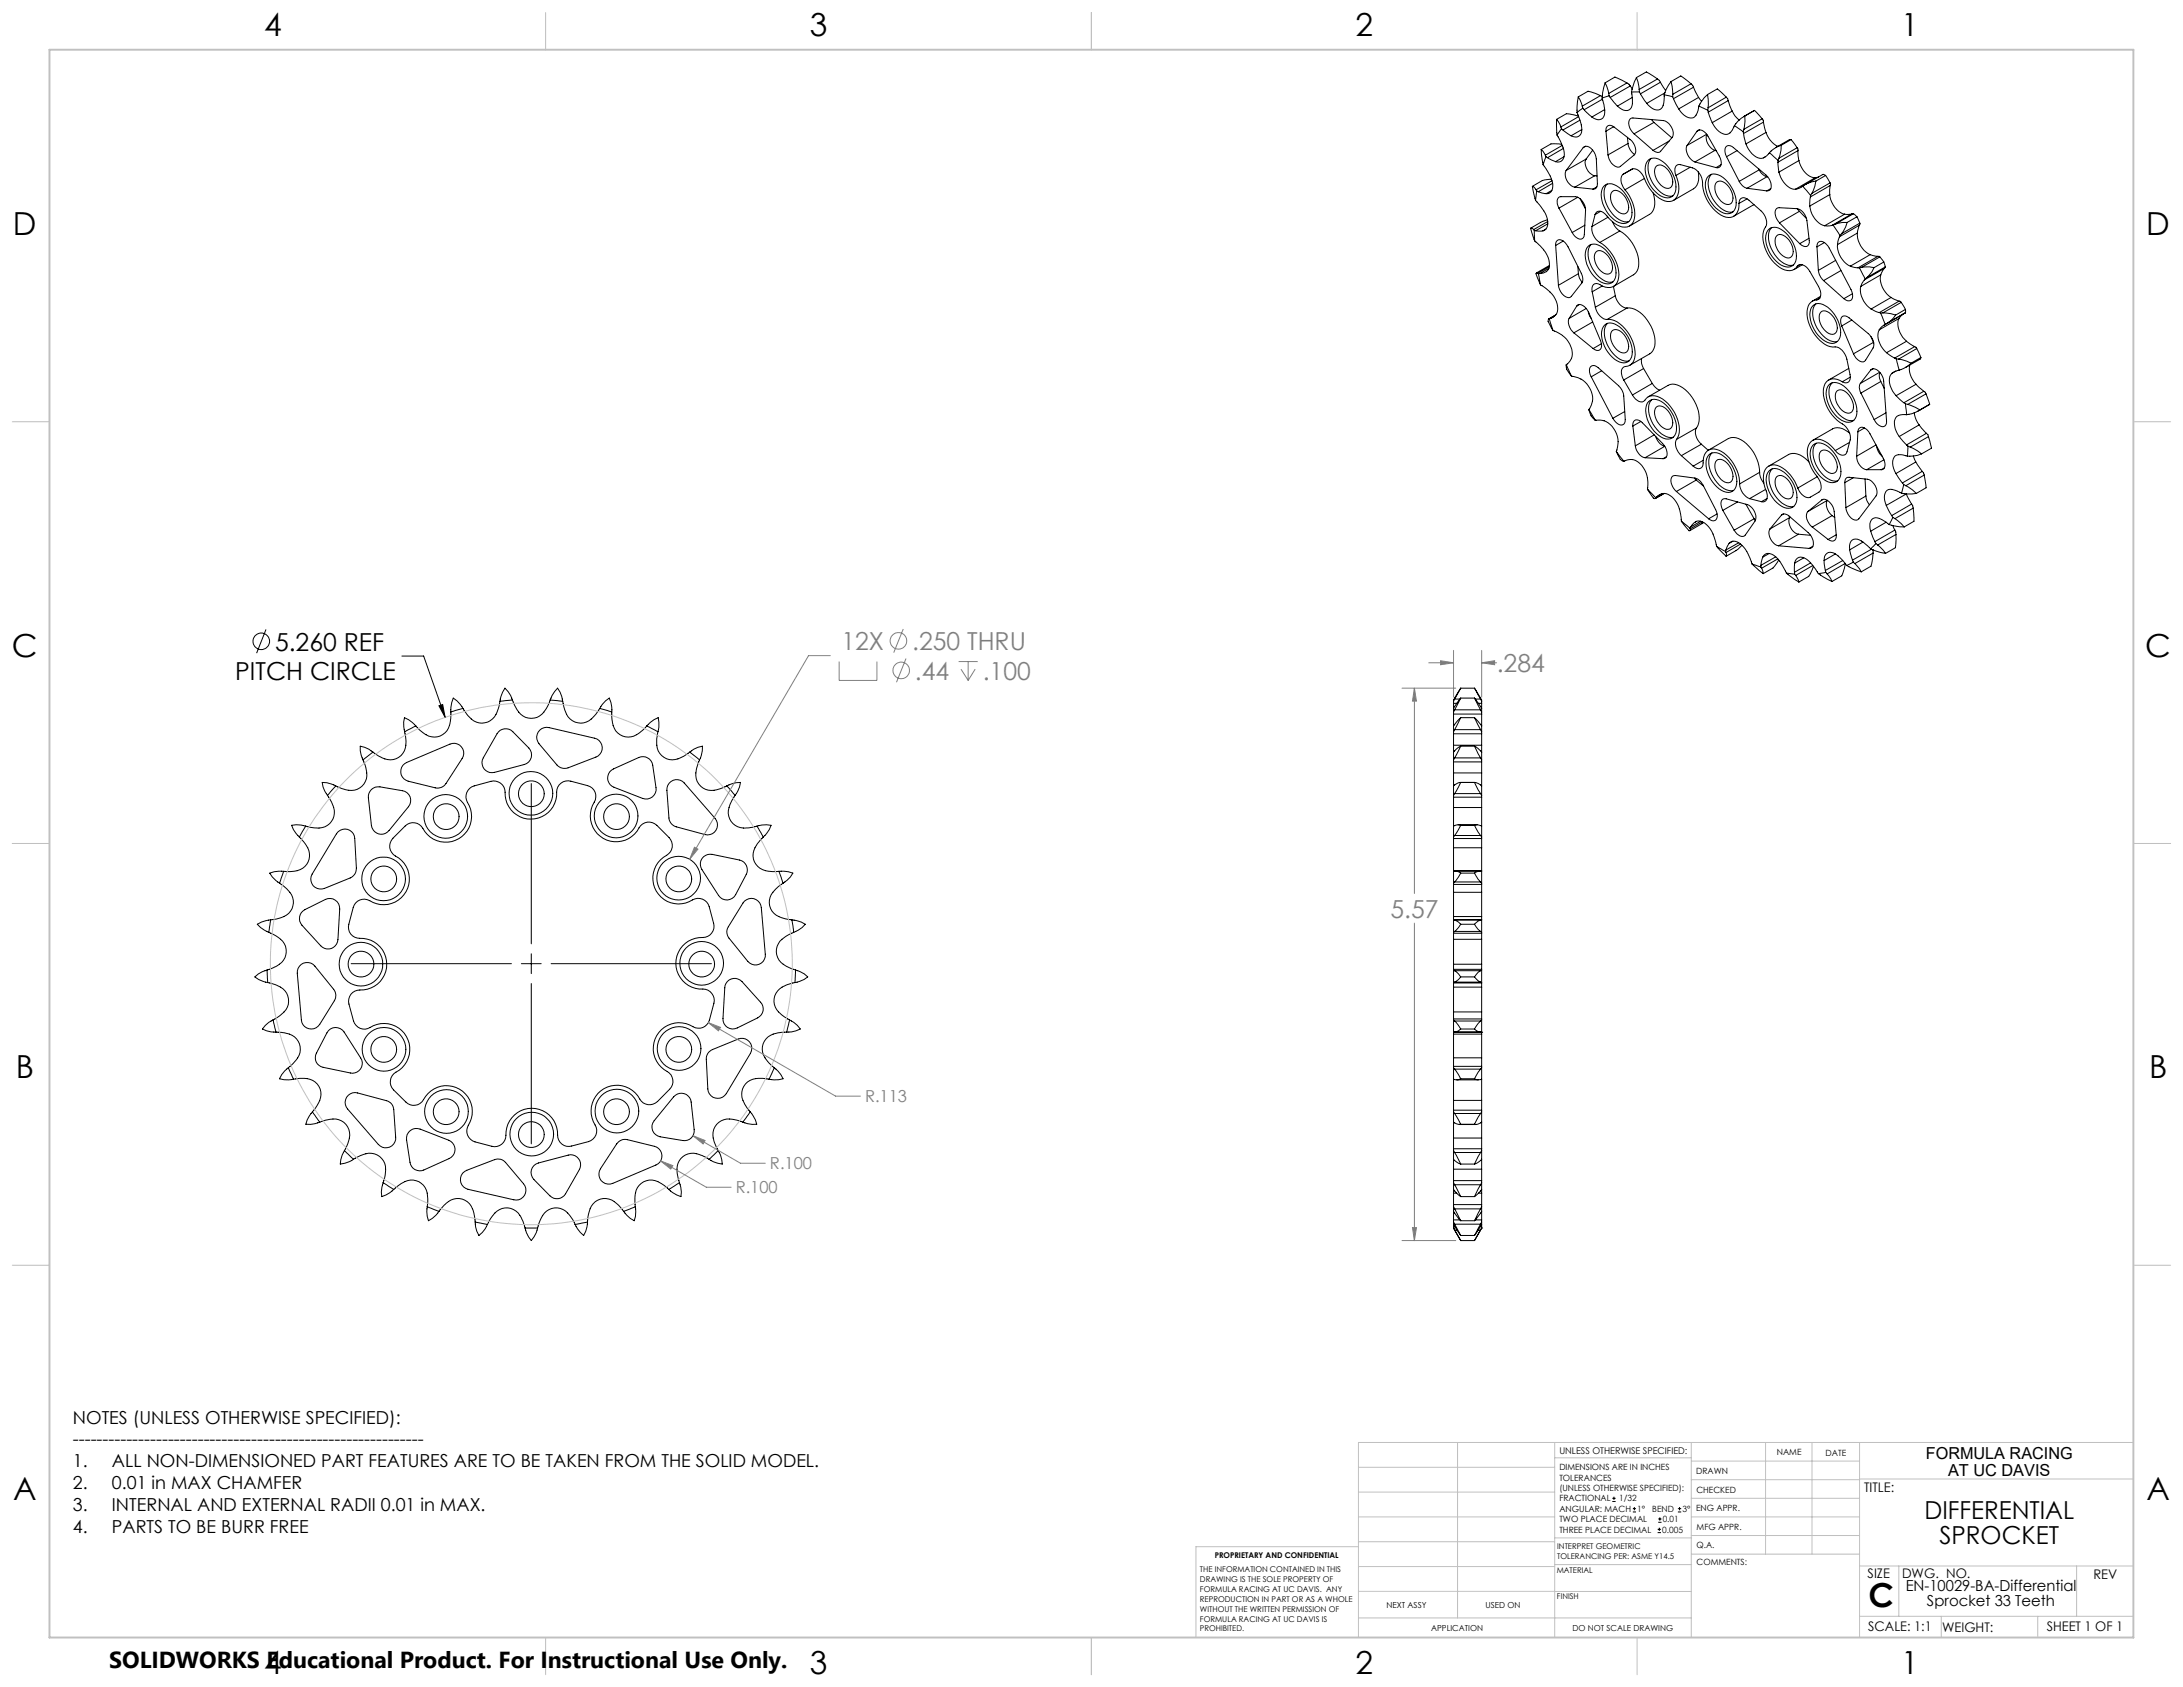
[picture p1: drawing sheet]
<svg xmlns="http://www.w3.org/2000/svg" width="559mm" height="432mm" viewBox="0 0 559 432" stroke-linecap="round" stroke-linejoin="round" font-family="sans-serif">
<defs><g id="words">
<text font-size="8.5" x="478.3" y="411.4">C</text>
<g font-size="8.1">
<text x="67.6" y="9.3">4</text>
<text x="207.3" y="9.3">3</text>
<text x="347" y="9.3">2</text>
<text x="486.7" y="9.3">1</text>
<text x="3.3" y="60.1">D</text>
<text x="549.4" y="60.1">D</text>
<text x="3" y="168">C</text>
<text x="549.1" y="168">C</text>
<text x="4" y="276">B</text>
<text x="550.1" y="276">B</text>
<text x="3.3" y="383.9">A</text>
<text x="549.4" y="383.9">A</text>
<text x="67.6" y="428.4">4</text>
<text x="207.3" y="428.4">3</text>
<text x="347" y="428.4">2</text>
<text x="486.7" y="428.4">1</text>
</g>
<g font-size="6.3">
<text x="70.4" y="166.5">5.260 REF</text>
<text x="60.2" y="174.1">PITCH CIRCLE</text>
<text x="492.6" y="388.8">DIFFERENTIAL</text>
<text x="496.5" y="395.1">SPROCKET</text>
</g>
<g font-size="6.3" fill="#808080">
<text x="215.4" y="166.4">12X</text>
<text x="233.5" y="166.4">.250 THRU</text>
<text x="234.2" y="174">.44</text>
<text x="251.6" y="174">.100</text>
<text x="383.1" y="172">.284</text>
<text x="355.9" y="234.9">5.57</text>
</g>
<text font-size="5.9" x="27.9" y="427">SOLIDWORKS Educational Product. For Instructional Use Only.</text>
<g font-size="4.6">
<text x="18.6" y="364.4">NOTES (UNLESS OTHERWISE SPECIFIED):</text>
<text x="18.6" y="370">-----------------------------------------------------------</text>
<text x="18.6" y="375.5">1.</text>
<text x="28.7" y="375.5">ALL NON-DIMENSIONED PART FEATURES ARE TO BE TAKEN FROM THE SOLID MODEL.</text>
<text x="18.6" y="381.1">2.</text>
<text x="28.7" y="381.1">0.01 in MAX CHAMFER</text>
<text x="18.6" y="386.7">3.</text>
<text x="28.7" y="386.7">INTERNAL AND EXTERNAL RADII 0.01 in MAX.</text>
<text x="18.6" y="392.3">4.</text>
<text x="28.7" y="392.3">PARTS TO BE BURR FREE</text>
</g>
<g font-size="4.2" fill="#808080">
<text x="221.4" y="282.2">R.113</text>
<text x="197.1" y="299.3">R.100</text>
<text x="188.3" y="305.5">R.100</text>
</g>
<g font-size="4.2">
<text x="493" y="373.5">FORMULA RACING</text>
<text x="498.7" y="377.8">AT UC DAVIS</text>
</g>
<g font-size="3.9">
<text x="487.8" y="407.2">EN-10029-BA-Differential</text>
<text x="493.3" y="411.1">Sprocket 33 Teeth</text>
</g>
<g font-size="3.4">
<text x="477.2" y="381.9">TITLE:</text>
<text x="478.1" y="404">SIZE</text>
<text x="486.9" y="404">DWG. NO.</text>
<text x="535.9" y="404.1">REV</text>
<text x="478.2" y="417.6">SCALE: 1:1</text>
<text x="497.1" y="417.7">WEIGHT:</text>
<text x="523.9" y="417.6">SHEET 1 OF 1</text>
</g>
<text font-size="2.4" x="399.2" y="372.1">UNLESS OTHERWISE SPECIFIED:</text>
<g font-size="2.2">
<text x="399.2" y="376.4">DIMENSIONS ARE IN INCHES</text>
<text x="434.2" y="377.3">DRAWN</text>
<text x="454.8" y="372.5">NAME</text>
<text x="467.3" y="372.6">DATE</text>
<text x="399.2" y="379">TOLERANCES</text>
<text x="399.2" y="381.7">(UNLESS OTHERWISE SPECIFIED):</text>
<text x="434.3" y="382.2">CHECKED</text>
<text x="399.2" y="389.6">TWO PLACE DECIMAL</text>
<text x="399.2" y="384.3">FRACTIONAL</text>
<text x="399.2" y="387">ANGULAR: MACH</text>
<text x="414.5" y="384.3">1/32</text>
<text x="419.1" y="387">1°</text>
<text x="422.9" y="387">BEND</text>
<text x="425.6" y="389.6">0.01</text>
<text x="430.6" y="387">3°</text>
<text x="434.2" y="386.9">ENG APPR.</text>
<text x="399.2" y="392.3">THREE PLACE DECIMAL</text>
<text x="425.5" y="392.3">0.005</text>
<text x="434.3" y="391.6">MFG APPR.</text>
<text x="434.3" y="396.3">Q.A.</text>
<text x="434.3" y="400.5">COMMENTS:</text>
</g>
<g font-size="2.1">
<text x="354.9" y="411.6">NEXT ASSY</text>
<text x="380.3" y="411.6">USED ON</text>
<text x="366.3" y="417.4">APPLICATION</text>
<text x="402.5" y="417.5">DO NOT SCALE DRAWING</text>
</g>
<g font-size="2">
<text x="310.9" y="398.8">PROPRIETARY AND CONFIDENTIAL</text>
<text x="398.6" y="396.5">INTERPRET GEOMETRIC</text>
<text x="398.6" y="399">TOLERANCING PER: ASME Y14.5</text>
<text x="307.2" y="402.4">THE INFORMATION CONTAINED IN THIS</text>
<text x="307.2" y="404.9">DRAWING IS THE SOLE PROPERTY OF</text>
<text x="307.2" y="407.5">FORMULA RACING AT UC DAVIS. ANY</text>
<text x="398.5" y="402.6">MATERIAL</text>
<text x="307.2" y="410">REPRODUCTION IN PART OR AS A WHOLE</text>
<text x="307.2" y="412.5">WITHOUT THE WRITTEN PERMISSION OF</text>
<text x="398.5" y="409.4">FINISH</text>
<text x="307.2" y="415">FORMULA RACING AT UC DAVIS IS</text>
<text x="307.2" y="417.6">PROHIBITED.</text>
</g>
</g></defs>
<g fill="none" stroke="#000" stroke-width=".26">
<path d="M418.9 19.9l-.5 1.1-.8 2.6M418.9 19.9l.4 1 .3 2M418.9 19.9l2.5-1.5 2.9 1.8M394.5 38.3l.5 3.9M394.5 38.3l1.1 1.4M395.6 39.7l.1 .4M398.5 30.6l.1 4M398.5 30.6l1.1 1.9M398.6 34.6l.9 1.7a6.6 6.6 0 0 1 .8 3.9 1.55 1.55 0 0 1-2.1 1.2M399.6 32.5l.1 .4M399.7 32.9l-1.1 1.7M399.7 32.9l.4 .4"/>
<path d="M399.7 36.9a5.6 5.6 0 0 0-5.2 1.4M399.9 37.2l-4.3 2.5M400.1 33.3l2.1 1.4M400.2 38l-4.1 2.4M403.7 28.8l.6 1.5a6.4 6.4 0 0 1 .4 4 1.68 1.68 0 0 1-2.5 .4M404 24.8l-.3 4M404 24.8l1 2.4M404.1 29.7l-3.1-.6-2.5 1.5M404.1 29.8l-4.5 2.7M404.4 30.8l-4.3 2.5M404.9 33.2l-2.7 1.5M405 27.2l.2 .5"/>
<path d="M405.2 27.7l-1.5 1.1M405.2 27.7l.3 .4M405.3 37.8a1.57 1.57 0 0 1 2.4 .6 4 4 0 0 1 .9 2.3l.3 6.3a1.09 1.09 0 0 1-1.1 1.4M405.3 37.8l-4.4 5.8M405.5 28.1l2 1.9M405.9 37.4l-.6 .4M407.7 38.4l-1.7 2.3M409.7 24.5l-3.2-1.1-2.5 1.4M409.7 24.5l-4.7 2.7M409.7 24.5l.4 .2M410.1 25.1l.4 1.5a5.2 5.2 0 0 1-.2 3.6 2.04 2.04 0 0 1-2.8-.2M410.2 25.4l-4.7 2.7"/>
<path d="M410.8 28l-3.3 2M410.9 21.2l-.7 2.5-.1 1.4M410.9 21.2l.9 2.7M410.9 21.2l2.5-1.5 3.1 1.5M411.1 33.6a1.18 1.18 0 0 1 .6-1.5 1.18 1.18 0 0 1 1.5 .4l4 3.2a3.1 3.1 0 0 1 1.1 4l-3.5 2.9a1.96 1.96 0 0 1-2.6-1.3l-.6-1.6M411.1 33.6l.5 6.1M411.8 23.9l.1 .6M411.9 24.5l-1.8 .6M411.9 24.5l.3 .4M412.2 24.9l1.8 2.3M413.1 32.4l-2 1.2M416.5 21.2l-4.7 2.7"/>
<path d="M416.5 21.2l.8 .8M416.6 35.1l.1 1.6M416.7 36.7l.6 1.6 1.1 1.2M416.7 36.7l-5.1 3M417.3 22l.5 .7M417.3 22l-5.1 2.9M417.6 23.6l.2 1.4a4.3 4.3 0 0 1-.5 2.9 2.06 2.06 0 0 1-2.8-.3l-.5-.4M417.8 24.9l-3.8 2.3M418.3 34.3a3 3 0 0 1-1-3.9l.7-.2 7.8 .7a3.3 3.3 0 0 1 2.2 4.3l-2.9 3.5a1.35 1.35 0 0 1-1.9-.2M418.3 34.3l4.9 4.2M419.6 22.9l.1 .6M419.7 23.5l-2.1 .1"/>
<path d="M419.7 23.5l.2 .5M419.9 24l1.6 2.5M422.7 30.6l.7 .7M423.4 31.3l-5.1 3M423.4 31.3l4.6 4M424.3 20.2l-4.7 2.7M424.3 20.2l.7 .9M425 21.1l1.4 2.1M425 21.1l-5.1 2.9M426 24.3v1a3.5 3.5 0 0 1-1 2.7 2.68 2.68 0 0 1-3-1l-.5-.5M426 24.3l2.2 .5M426.2 23.8l-4.7 2.7"/>
<path d="M427.3 36.1l-4.1 2.4M427.7 20.9a9.5 9.5 0 0 0-1.7 3.4M427.7 20.9l.5 3.2M427.7 20.9l2.5-1.5 2.7 2M428.2 24.8l.2 .5M428.2 24.1v.7M428.4 25.3l1.3 2.6M431.9 37.2a3.5 3.5 0 0 0 2 4.3M431.9 37.2l5-2.8a3.5 3.5 0 0 0 2.1 4.1M432.9 21.4l-4.7 2.7M432.9 21.4l.6 .9M433.5 22.3l1.3 2.6"/>
<path d="M433.5 22.3l-5.1 3M434.4 33.6a1.39 1.39 0 0 1 2.1 .3l.7 1 2.9 5a2.17 2.17 0 0 1 0 2.9l-.8 .1M434.4 33.6l-2.5 3.6M434.8 24.9l.8 1M434.8 24.9l-5.1 3M434.9 27.2l-.2 .9a2.77 2.77 0 0 1-1.6 2.1 3.8 3.8 0 0 1-3.4-2.3M434.9 27.2l2.3 1M435 33.2l-.6 .4M437.1 24.2a8.8 8.8 0 0 0-2.2 3M437.1 24.2l.1 3.4M437.1 24.2l2.5-1.4 2.3 2.1M437.2 28.2l.1 .5"/>
<path d="M437.2 27.6v.6M437.3 28.7l1 2.7M438.3 31.4a4.5 4.5 0 0 0 3.8 3 3.3 3.3 0 0 0 1.9-2.3M439 38.5l-5.1 3M439 38.5l.3 .1M441.9 24.9l-4.7 2.7M441.9 24.9l.5 .9M442.4 25.8l1 2.6M442.4 25.8l-5.1 2.9M443.4 28.4l.7 1.3 1.1 1.1M443.4 28.4l-5.1 3M444 32.1l2.2 1.6"/>
<path d="M444.6 38.6l-2.6 1.5M446.2 33.7l.1 .5M446.3 34.2l.6 2.6M446.4 33.1l-.2 .6M446.6 29.7a7.4 7.4 0 0 0-2.6 2.4M446.6 29.7l.1 1.3-.3 2.1M446.9 36.8a5 5 0 0 0 4.1 3.7l.4-.1M449.1 28.3l-2.8 1.5M449.1 28.3l2 2.1M449.1 28.3l-2.5 1.4M449.1 28.3h.1M451.1 30.4l-4.7 2.7"/>
<path d="M451.1 30.4l.3 .9M451.4 31.3l.6 2.6M451.4 31.3l-5.1 2.9M452 33.9l1.1 1.9 1 1 1 .7M452 33.9l-5.1 2.9M452.9 39.1l-.6 .7-.9 .6M452.9 39.1l2.2 2M456 37.2a6.8 6.8 0 0 0-3.1 1.9M456 37.2l-.1 1.3-.5 2M458.5 35.7l1.5 2.1M458.5 35.7h-.3l-3.6 2M458.5 35.7l-2.5 1.5"/>
<path d="M460 37.8l-4.6 2.7M460 37.8l.2 .8M460.2 38.6l.3 2.5M460.2 38.6l-5.1 2.9M391.8 58.4l1.1 3.3M391.8 58.4h.3l.5 .4M392.3 47.7l.8 3.6M392.3 47.7l.3 .1 .6 .8M392.6 58.8l.1 .2M392.7 59l.2 2.7M392.7 59l.4 .1M393.1 51.3l1.2 1.5a6.1 6.1 0 0 1 1.7 5.5l-.3 .4-.7 .4"/>
<path d="M393.1 59.1h1.9M393.2 48.6l.2 .3M393.4 48.9l-.3 2.4M393.4 48.9l.4 .2M393.8 49.1l2 .5M395 42.2l1.1 1.6a6.1 6.1 0 0 1 1.1 5 1.33 1.33 0 0 1-1.4 .8M395.7 58.6l-.7 .5M395.7 40.1l-.7 2.1M395.7 40.1l.4 .3M396.1 56.3a12.7 12.7 0 0 0-4.3 2.1M396.1 40.4l2.1 1M396.2 57.3l-3.1 1.8"/>
<path d="M396.2 56.7l-3.6 2.1M397.1 45.9a6.8 6.8 0 0 0-4.8 1.8M397.3 48.7l-1.5 .9M397.3 46.2l-4.1 2.4M397.4 46.9l-3.6 2.2M399.1 53.3l-.5-1.1a1.31 1.31 0 0 1 1-1.9h3.7a3.6 3.6 0 0 1 2.6 3.5l-.3 6.2a1.12 1.12 0 0 1-.8 1.2 1.12 1.12 0 0 1-1.3-.4l-1.1-1.3M399.1 53.3l3.3 6.2M400.4 40.1l-2.2 1.3M400.9 43.6a3.4 3.4 0 0 0 2.2 4.3M403.1 47.9l4.7 .5M403.9 50.5l-4.8 2.8M404.4 50.8l1.5 2.7"/>
<path d="M405.7 57.6l-3.3 1.9M406 40.7a3.4 3.4 0 0 0 2.2 4.3M406 40.7l-5.1 2.9M407.5 58a4.2 4.2 0 0 0 2 4.1M408.2 45l-5.1 2.9M408.2 45h.6M408.3 54.9l-.8 3.1M408.8 47.8l-1 .6M409.8 54.1l-1.5 .8M410.6 47.6a2.77 2.77 0 0 1 3.8 .4 8.2 8.2 0 0 1 3.2 7.7 2.35 2.35 0 0 1-3.8 1 8.2 8.2 0 0 1-3.7-8.2zM411.4 47.1a4.4 4.4 0 0 0-.4 4.7 6.9 6.9 0 0 0 5.3 5l.6-.1M411.6 55.6l-4.1 2.4"/>
<path d="M412.7 49.1a1.86 1.86 0 0 1 2.6 .5 4.4 4.4 0 0 1 1.4 4.5 1.48 1.48 0 0 1-2.4 .2 4.7 4.7 0 0 1-1.9-4.9zM412.8 56.8l.9 1.5 .9 .8M414.6 59.1a9.8 9.8 0 0 1 4.7 9.7l-.2 .6-.8 .8-5.3 3.1 .5 2.4M414.6 59.1l-5.1 3M416 48.6a8.9 8.9 0 0 1 2.2 8 2.75 2.75 0 0 1-4.3 1l-1.3-1-1.3-1.4a1.8 1.8 0 0 0-2.8-.7l-.2 .4M417.7 43.3a2.89 2.89 0 0 1 3.2 2.4M417.9 43.3l-2.4 1.3a2.97 2.97 0 0 0 .5 4M420.9 45.7l-4.9 2.9M421.9 41a2.77 2.77 0 0 1 3.8 .4 8.2 8.2 0 0 1 3.1 7.7 2.35 2.35 0 0 1-3.7 1 8.2 8.2 0 0 1-3.8-8.1zM422.7 40.5a4.3 4.3 0 0 0-.4 4.7 7.1 7.1 0 0 0 5.3 5l.6-.1M423.2 49.4a5.1 5.1 0 0 1-.6 5.2l-5.5 3.3M424 42.5a1.86 1.86 0 0 1 2.6 .6 4.1 4.1 0 0 1 1.1 4.8 1.96 1.96 0 0 1-2.6-.5 4.1 4.1 0 0 1-1.1-4.9z"/>
<path d="M429 44.9a2.02 2.02 0 0 1 .4-2.7h.8l3 .8a4.4 4.4 0 0 1 2.6 4.5 9.8 9.8 0 0 0 6.1 8.1 2.8 2.8 0 0 0 3.2-3.5M429 44.9a5.8 5.8 0 0 1-.1 5.9 2.99 2.99 0 0 1-4.1 0l-1.4-1.1-1.2-1.5-1.3-2.5M432.7 42.8l-3.7 2.1M433.9 41.5l5.4 1.4M434.7 44a4 4 0 0 1-1.2 4.3l-5.1 3M437.3 45.1a3.2 3.2 0 0 1 4.4 .9 8 8 0 0 1 2.6 7.2 2.35 2.35 0 0 1-3.8 1 8 8 0 0 1-3.8-8.2zM438.1 44.6a4.3 4.3 0 0 0-.4 4.6 7.1 7.1 0 0 0 5.3 5.1l.6-.1M439.4 46.7a1.86 1.86 0 0 1 2.6 .5 4.1 4.1 0 0 1 1.2 4.8 1.96 1.96 0 0 1-2.7-.5 4.1 4.1 0 0 1-1.1-4.8zM440.5 42.2l-1.2 .7M442 40.1a2.12 2.12 0 0 1 .1-2.7 1.51 1.51 0 0 1 1.6 .4l8.3 7a3 3 0 0 1 1 3.9l-.7 .2M442 40.1l3.2 6.3M445.1 52.1a1.38 1.38 0 0 1 1-1.5 1.38 1.38 0 0 1 1.6 .7l3 2.6a3.7 3.7 0 0 1 1.2 4.2 6.2 6.2 0 0 0 .2 6 8.5 8.5 0 0 0 5.5 5.2 2.4 2.4 0 0 0 2.5-1.1"/>
<path d="M445.2 46.4a3.1 3.1 0 0 0 2 1.8M447.2 48.2l5.1 .7M447.2 50.9l-2.1 1.2M449 52.4l-5.2 3M450.2 43.2l.1 .3M450.3 43.5a3.1 3.1 0 0 0 2 1.7M450.3 43.5l-5.1 2.9M451.9 40.1l-.5 .3M452.3 45.2l-5.1 3M452.3 45.2l.2 .1M452.7 58.7a2.78 2.78 0 0 1 3.8 .4 8.2 8.2 0 0 1 3.2 7.8 2.35 2.35 0 0 1-3.8 .9 8.2 8.2 0 0 1-3.7-8.1zM453.3 48.3l-1 .6"/>
<path d="M453.5 58.2a4.3 4.3 0 0 0-.4 4.7 6.9 6.9 0 0 0 5.3 5l.6-.1M455.1 41.5l.3 2.6M455.1 41.1v.4M455.4 44.1a5.8 5.8 0 0 0 3.7 4.3h.5M455.4 40.5l-.3 .6M455.5 57a3 3 0 0 1-.7-3.6l.6-.2 4.6 .2a3.5 3.5 0 0 1 2.5 3l.6 5.1a1.18 1.18 0 0 1-.4 1.5 1.18 1.18 0 0 1-1.5-.2l-.5-.4M455.5 57l5.2 5.4M460.1 53.4l.5 .7M460.5 41.1a5.1 5.1 0 0 0 4.2 4.4M460.5 41.1l-5.1 3M460.6 54.1l-5.1 2.9M460.6 54.1l1.8 1.9"/>
<path d="M461.5 47.7l-.8 .5-1.1 .2M461.5 47.7l2 2.3M463.3 52.7a5.8 5.8 0 0 0 3.8 5.1M463.4 50.4l-.1 2.3M463.5 50l-.1 .4M463.8 49.5l-.3 .5M464.7 45.5l-5.1 2.9M464.8 46.4a6.6 6.6 0 0 0-3.3 1.3M464.8 46.4l-.2 1.2-.8 1.9M465.5 45.3l-.8 .2M466.7 44.7l.6 .2M466.7 44.6l-4.5 2.6"/>
<path d="M467.3 44.9l1.2 1.9M467.3 44.9l-2.5 1.5M468.4 49.8a5.6 5.6 0 0 0 3.8 5M468.4 49.8l-5.1 2.9M468.5 46.8l-4.7 2.7M468.5 46.8v.7M468.5 47.5l-.1 2.3M468.5 47.5l-5.1 2.9M468.9 57.7l-1.8 .1M469.2 57.6l1.8 2.7M469.2 57.6l-.3 .1M469.8 57.4l-.6 .2"/>
<path d="M471.4 59.8l-.4 .5M472.2 54.8l-5.1 3M472.8 56.9h-1.2l-1.8 .5M472.8 56.9l-.4 1.2-1 1.7M474 54.8h-1.8M474 54.8l-5.1 2.9M474.4 54.7l.9 .8M474.4 54.7l-4.6 2.7M474.4 54.7l-.4 .1M475.3 55.5l.8 1.6M475.3 55.5l-2.5 1.4M475.4 59.7a6 6 0 0 0 3.3 5.5"/>
<path d="M475.4 59.7l-5 2.9M476 57.6l-.6 2.1M476 57.6l-5.1 3M476.1 57.1l-4.7 2.7M476.1 57.1l-.1 .5M392.9 61.7l1.1 1a6.9 6.9 0 0 1 2.6 5.7 2.52 2.52 0 0 1-2.4 1.6M393.7 69.9l-.4-.1-.1 .3 1.1 2.8M393.7 69.9l.1 .1M393.8 70l.5 2.9M393.8 70h.4M394.3 72.9l1.2 .8a6.3 6.3 0 0 1 3 6.5l-.5 .7-1.1 .6M396.5 68.7l-2.3 1.3"/>
<path d="M396.6 68.3l-2.9 1.6M396.6 67.9l-3.3 1.9M398.2 62.8a1.17 1.17 0 0 1 .6-1.3 1.17 1.17 0 0 1 1.4 .2l1.2 1.5 3.4 6.8a2.59 2.59 0 0 1 .1 2.4l-2.7 3.4a1.6 1.6 0 0 1-2.3-.6l-.7-1-.3-1.2M398.2 62.8l.7 10.2M400.2 61.7l-2 1.1M403.6 78.4a1.47 1.47 0 0 1 2.4 .5l.7 1.1 3.2 7.7a1.28 1.28 0 0 1 0 1.4 1.28 1.28 0 0 1-1.2 .6l-.9-.5M403.6 78.4l-1.9 3.1M403.9 68.2l.1 1.9M404 70.1a3.8 3.8 0 0 0 1 2.2M404 70.1l-5.1 2.9M404.3 77.9l-.7 .5M406 79l-4.3 2.5"/>
<path d="M406.5 63a2.77 2.77 0 0 1 3.9 .4 8.2 8.2 0 0 1 3.1 7.8 2.35 2.35 0 0 1-3.8 .9 8.2 8.2 0 0 1-3.7-8.1zM406.6 79.8l.7 1.7M407.3 62.6a4.3 4.3 0 0 0-.4 4.6 7.8 7.8 0 0 0 4.8 5h1.2M407.6 74.7l.8 3.9M408.4 78.6a3.7 3.7 0 0 0 3 3.2M408.6 64.5a1.86 1.86 0 0 1 2.6 .5 4.1 4.1 0 0 1 1.1 4.8 1.96 1.96 0 0 1-2.6-.5 4.5 4.5 0 0 1-1.4-4.5zM409.5 62.1a10 10 0 0 1 4.8 8.9 2.65 2.65 0 0 1-4.1 2.2 1.96 1.96 0 0 0-2.3-.4 2 2 0 0 0-.3 1.9M410.1 73.2l-2.5 1.5M413.5 75.7a3.6 3.6 0 0 0 3 3.1M413.5 75.7l-5.1 2.9M416.5 78.8a6.4 6.4 0 0 1 5.7 3.9 7.8 7.8 0 0 1 1.2 6.5l-.7 1-.4 .4-5.1 2.9M416.5 78.8l-5.1 3"/>
<path d="M454.8 60.4a1.86 1.86 0 0 1 2.6 .5 4.4 4.4 0 0 1 1.4 4.4 1.43 1.43 0 0 1-2.3 .2 4.7 4.7 0 0 1-1.9-4.8zM460.1 68.2a1.56 1.56 0 0 1 2.4 .2l3 4.9a2.52 2.52 0 0 1-.1 3.4l-.3 .1M460.8 67.7l-.7 .5M461.4 67.8l-2.2 1.2M463.1 61l-2.4 1.4M464 78.3a2.42 2.42 0 0 1 3.2-.1 8.1 8.1 0 0 1 3.8 8.2 2.31 2.31 0 0 1-3.8 .9 8.1 8.1 0 0 1-3.7-8.1zM464.8 77.8a4.3 4.3 0 0 0-.4 4.6 7.1 7.1 0 0 0 5.3 5.1l.7-.1M465.1 76.8a2.72 2.72 0 0 0-2.5 3 9.8 9.8 0 0 0 5.9 8.9l.7 .1a3.4 3.4 0 0 1 3.6 3.1l.8 4a1.4 1.4 0 0 1-.1 1.5 1.4 1.4 0 0 1-1.4 .5l-.5-.2M465.1 63.2a1.15 1.15 0 0 1 .6-1.3 1.15 1.15 0 0 1 1.4 .2l1.1 1.4 5.6 10.6a2.15 2.15 0 0 1-.1 2.8 1.56 1.56 0 0 1-1.7-.5M465.1 63.2l.4 6M465.5 69.2a4.4 4.4 0 0 0 1.3 2.6M465.8 76.3l-.7 .5"/>
<path d="M466 75.8l-2.1 1.3M466.1 79.9a1.86 1.86 0 0 1 2.6 .5 4.4 4.4 0 0 1 1.4 4.5 1.48 1.48 0 0 1-2.4 .2 4.7 4.7 0 0 1-1.9-4.8zM466.8 71.8l5.2 4.6M467 62.1l-1.9 1.1M469.9 66.6l-4.4 2.6M470.4 62.6a6 6 0 0 0 3.2 5.5M470.9 60.6l-.5 2M471 60.3l-.1 .3M471.2 69.3l-4.4 2.5M473.6 68.1l2 .4M474.2 75.2l-2.2 1.2M475.6 68.5h.4"/>
<path d="M476 68.5l1.4 2.9M476.3 73.3a6 6 0 0 0 2.7 5.8M476.5 68.4l2-.1 1.2 .2M476.5 68.4l-.5 .1M477.2 71.6l-.9 1.7M477.4 71.4l-.2 .2M477.9 71l-.5 .4M478.7 65.2l2 .4M478.7 65.2l-5.1 2.9M479 79.1l2 .9M479.7 68.5l-.5 1.1-1.3 1.4M480.7 65.6l-5.1 2.9"/>
<path d="M480.7 65.6l.5 .2M481.2 65.8l1 1.3M481.2 65.8l-4.7 2.6M481.4 70.3a5.8 5.8 0 0 0 2.7 5.8M481.4 70.3l-5.1 3M482.2 67.1l.4 1.2M482.2 67.1l-2.5 1.4M482.3 68.7l-.9 1.6M482.3 68.7l-5.1 2.9M482.6 68.3l-4.7 2.7M482.6 68.3l-.3 .4M484.1 76.1l2 1"/>
<path d="M484.1 76.1l-5.1 3M486.1 77.1l-5.1 2.9M486.1 77.1l.4 .1 .2 .2M486.7 77.4l1.1 1.8M486.7 77.4l-4.7 2.7M487.8 79.2l-.1 .9M487.8 79.2l-2.6 1.4M396.5 81.6l-.2 .7 1.2 2.3M396.5 81.6h.1M396.6 81.6l.9 3M396.9 81.5l-.3 .1M397.5 84.6a6.9 6.9 0 0 1 5 6.1l-.3 1.2-1.3 1.5"/>
<path d="M397.8 81l-.9 .5M398.1 80.7l-1.6 .9M398.2 80.6l-1.8 1.1M400.9 93.4l1.4 2.9M400.9 93.4v.2a5.1 5.1 0 0 0 1.4 2.7M401.7 81.5a3.4 3.4 0 0 0 1.2 3.7M402.3 96.3a5.8 5.8 0 0 1 5.1 7.4l-.7 1.1M402.9 85.2l4.9 4M407.3 96.4a2.05 2.05 0 0 1 .1-2.7 1.49 1.49 0 0 1 1.7 .4l5.2 4.6a4.1 4.1 0 0 1 1.3 2.7l.4 6a1.15 1.15 0 0 1-.5 1.3 1.15 1.15 0 0 1-1.4-.3l-1.2-1.3M407.3 96.4l5.6 10.7M407.7 82.4l-4.8 2.8M409.9 88l-2.1 1.2"/>
<path d="M410 94.9l-2.7 1.5M410.7 83.3a2.43 2.43 0 0 1 3.2-.1 8.1 8.1 0 0 1 3.8 8.2 2.32 2.32 0 0 1-3.8 .9 8.1 8.1 0 0 1-3.8-8.1zM411.4 81.8a6 6 0 0 1 5.2 3.1 7.9 7.9 0 0 1 1.4 7.8 2.79 2.79 0 0 1-2.3 1.2 2.11 2.11 0 0 0-.4 2.8l.3 .6M411.5 82.8a4.3 4.3 0 0 0-.4 4.6 7.1 7.1 0 0 0 5.3 5.1l.6-.1M412.7 84.7a2.18 2.18 0 0 1 3 1 3.8 3.8 0 0 1 .8 4.3 1.96 1.96 0 0 1-2.7-.5 4.1 4.1 0 0 1-1.1-4.8zM415.6 97.3l2.3 3.8M420.2 91.8v.2a3.7 3.7 0 0 0 .5 2.3M420.7 94.3l-5.1 3M420.7 94.3l2.2 3.8M422.9 98.1l.9 1.1 1.1 .7M422.9 98.1l-5 3M468.2 98.5a3.2 3.2 0 0 1 4.4 .9 7.9 7.9 0 0 1 2.6 7.2 2.35 2.35 0 0 1-3.8 1 8.2 8.2 0 0 1-3.8-8.2z"/>
<path d="M469 98a4.3 4.3 0 0 0-.4 4.6 7.8 7.8 0 0 0 4.7 5h1.2M471.5 83.4l-.3-.5a1.3 1.3 0 0 1 0-1.4 1.3 1.3 0 0 1 1.3-.6l.8 .5 4.9 4a3.4 3.4 0 0 1 1.3 3.7l-1.9 3.1a1.17 1.17 0 0 1-2-.1l-1.1-1.5M471.5 83.4l3 7.2M471.6 97.7a2.82 2.82 0 0 0-4.7 1.1 9.5 9.5 0 0 0 4.7 9.7 4.2 4.2 0 0 1 2 4.1l-.8 3a1.25 1.25 0 0 1-2.1 .6l-.9-.9M473.3 94.3l-5.2 3M473.6 96.5l-2 1.2M474 81.9l-2.5 1.5M476.2 98.1a2.36 2.36 0 0 0 .2 2.5M478.9 94.7a1.6 1.6 0 0 1 2.3 .7 3.8 3.8 0 0 1 1 2.1l.7 10.2a1.17 1.17 0 0 1-.5 1.4 1.17 1.17 0 0 1-1.5-.3l-1.2-1.4M478.9 94.7l-2.7 3.4M478.9 86.1l.7 1.5M479.5 94.4l-.6 .3"/>
<path d="M479.6 87.6l-5.1 3M479.6 87.6v.2M481 84.4a5.3 5.3 0 0 0 1.9 5.9M481 80l.4 .1M481.2 95.3l-5 2.8M481.2 95.3a2.64 2.64 0 0 0 .2 2.3M481.4 80.1l1.2 2.9M481.4 97.6l-5 3M481.4 97.6l.9 1.8M482 80.1l2 .2 1.2 .3M482 80.1h-.6M482.3 83.2l-1.3 1.2"/>
<path d="M482.6 83l-.3 .2M482.9 90.3l2.1 1.4M483.1 82.8l-.5 .2M484.3 95.6a3.8 3.8 0 0 0 .2 4.5l.9 1.2M485 91.7l.4 .2M485.2 80.6l-.7 1-1.4 1.2M485.3 95l-1 .6M485.4 91.9l.7 2.9M485.4 91.9h.6M486 91.9l2 .5 1.2 .6M486.1 94.8l-1.1 .3-.7 .5M486.1 81.5a5.4 5.4 0 0 0 1.9 5.8"/>
<path d="M486.1 81.5l-5.1 2.9M487.4 80.3l-1.3 1.2M487.4 80.3l-5.1 2.9M487.7 80.1l-4.6 2.7M487.7 80.1l-.3 .2M488 87.3l2.1 1.4M488 87.3l-5.1 3M488.8 93.5a5.6 5.6 0 0 0 1.7 4.9M489.2 93a7 7 0 0 1-3.1 1.8M490.1 88.7l-5.1 3M490.1 88.7l.5 .5M490.5 98.4l1.9 1.8"/>
<path d="M490.5 98.4l-5.1 2.9M490.6 89.2l1.1 2.3M490.6 89.2l-4.6 2.7M491.7 91.5l-.2 .4-3.7 2.2M491.7 91.5l-2.5 1.5M406.7 104.8l1.7 2.8M406.7 104.8a4 4 0 0 0 1.7 2.8M408.4 107.6a4.7 4.7 0 0 1 5.4 3.5 6.8 6.8 0 0 1-.1 4.5M413.7 115.6l2 2.5M413.7 115.6l.3 .5a2.64 2.64 0 0 0 1.6 2h.1M415.7 118.1l.6-.3a3.5 3.5 0 0 1 4.4 1.9 7.9 7.9 0 0 1 1 5.5M415.9 105.3l-3 1.8"/>
<path d="M417.9 101.1l.3 .5a2.03 2.03 0 0 0 2.6 1.1 2.85 2.85 0 0 1 4.1-1 9.7 9.7 0 0 1 4.8 9.6l-.5 1.2M418 109a1.19 1.19 0 0 1 .5-1.4 1.19 1.19 0 0 1 1.4 .2l5.7 5.7a2.97 2.97 0 0 1 .8 3.7l-.7 .2M418 109l.6 5.1M418.6 114.1a3.5 3.5 0 0 0 2.5 3.1M420 107.9l-2 1.1M421.1 117.2l4.6 .2M421.9 101.6l5.1-3a4.4 4.4 0 0 1 5 1.7 9.4 9.4 0 0 1 2.8 8.1l-.5 1.1M422 102.8a3.2 3.2 0 0 1 4.4 .9 8 8 0 0 1 2.6 7.2 2.35 2.35 0 0 1-3.8 1 8.2 8.2 0 0 1-3.7-8.2zM422.8 102.3a4.3 4.3 0 0 0-.4 4.6 7.1 7.1 0 0 0 5.3 5.1l.6-.1M423.4 111.3l-4.8 2.8M423.8 111.7l.5 1 .7 .9 1.1 .6M424 104.2a2.18 2.18 0 0 1 3 1 3.8 3.8 0 0 1 .7 4.4 1.86 1.86 0 0 1-2.6-.6 4.1 4.1 0 0 1-1.1-4.8z"/>
<path d="M426.2 114.2l-5.1 3M426.6 116.9l-.9 .5M429.2 112.5a3.6 3.6 0 0 0 1.2 4.1M430.4 116.6l3 2.7M433.4 119.3a1.35 1.35 0 0 0 1.6 .7 1.35 1.35 0 0 0 1-1.5 2.84 2.84 0 0 1 3.3-3.5 9.6 9.6 0 0 1 6 8.9M434.3 109.5a3.6 3.6 0 0 0 1.2 4.2M434.3 109.5l-5.1 3M435.5 113.7l-5.1 2.9M435.5 113.7l1.8 1.6M436 117.8l-2.6 1.5M437.3 115.2l5.1-2.9a4.1 4.1 0 0 1 4.7 1.3 10.6 10.6 0 0 1 3.3 7.3M437.4 116.4a2.78 2.78 0 0 1 3.9 .4 8.2 8.2 0 0 1 3.1 7.7 2.32 2.32 0 0 1-3.7 1 8.2 8.2 0 0 1-3.8-8.1z"/>
<path d="M438.2 115.9a4.3 4.3 0 0 0-.4 4.7 6.9 6.9 0 0 0 5.4 5l.6-.1M439.4 117.9a1.86 1.86 0 0 1 2.6 .5 4.1 4.1 0 0 1 1.2 4.9 1.96 1.96 0 0 1-2.7-.6 4.1 4.1 0 0 1-1.1-4.8zM463.1 118.3a4.7 4.7 0 0 0-5.3-2l-5 3M464.1 113.9a3.2 3.2 0 0 1 4.4 .9 8 8 0 0 1 2.6 7.2 2.35 2.35 0 0 1-3.8 1 8.2 8.2 0 0 1-3.7-8.1zM464.9 113.5a4.3 4.3 0 0 0-.4 4.6 7.1 7.1 0 0 0 5.3 5.1l.6-.2M466.1 115.5a2.18 2.18 0 0 1 3.1 1 3.8 3.8 0 0 1 .7 4.4 1.86 1.86 0 0 1-2.6-.6 4.1 4.1 0 0 1-1.2-4.8zM469.8 115.3a5.9 5.9 0 0 0-5.2-2.8 3.5 3.5 0 0 0-1.9 4.4l.9 2.7 1 1.6a3.9 3.9 0 0 1 1.3 4.5l-2.5 1.5a2.9 2.9 0 0 1-3.2-2.3M470.2 100.1a2.18 2.18 0 0 1 3.1 1 3.6 3.6 0 0 1 .7 4.3 1.96 1.96 0 0 1-2.6-.5 4.1 4.1 0 0 1-1.2-4.8zM473.4 113.2l-3.6 2.1M473.5 110.8a3.9 3.9 0 0 0-4.4-1l-5.1 2.9M475.3 116.8a3.5 3.5 0 0 0 2.5 3.4M475.6 110.5a1.12 1.12 0 0 1 .7-1.1 1.12 1.12 0 0 1 1.3 .3l1.1 1.4 3.4 6.2 .4 1.1a1.27 1.27 0 0 1-1 1.8"/>
<path d="M475.6 110.5l-.3 6.3M476.4 100.6l3.3 6.8M477.3 109.5l-1.7 1M480.2 113.9l-4.9 2.9M480.3 114.1l.1 .3a4.1 4.1 0 0 0 1.4 2.4M482.2 117.7l-4.4 2.5M482.4 119.8l-.9 .4M482.8 105.7l-3.1 1.7M485.4 101.3l2 1.8M486.2 111.7l1.8 2.2M487.4 103.1l.4 .3M487.8 103.4l.3 2.8"/>
<path d="M487.8 103.4l.6 .1M488 113.9l.4 .3M488.1 106.2l-.9-.1a2.15 2.15 0 0 0-2.2 3l.4 1.4 .8 1.2M488.3 116.8l-.9-.3a2.56 2.56 0 0 0-2.5 .5 4 4 0 0 0 .4 4.2M488.4 103.5l3.1 1.4M488.4 114.2l-.1 2.6M488.4 114.2l.6 .2M489 114.4l1.9 1 1 .8M489.8 116.7l.6 1.6M490 105.6l.5 1.9 .7 1.3M490.4 118.3l1.7 2.3M490.4 118.3l-5.1 2.9"/>
<path d="M491.2 108.8l1.9 2.1M491.2 108.8l-5 2.9M491.5 104.9a7.1 7.1 0 0 1-3.4 1.3M491.9 116.2a8.4 8.4 0 0 1-3.6 .6M492.4 100.2l-5 2.9M492.4 100.2l.4 .2 .2 .4M493 100.8l1 2.7M493 100.8l-4.6 2.7M493.1 110.9l-5.1 3M493.1 110.9l.4 .4 .1 .5M493.6 111.8l.8 2.9-2.5 1.5M493.6 111.8l-4.6 2.6"/>
<path d="M494 103.5l-3.1 1.8M494 103.5l-2.5 1.4M421.7 125.2l2.1 2.2M421.7 125.2l1.5 2.3 .4 .1 .2-.1M423.8 127.4v.1M424.1 127.2l.3-.3a2.62 2.62 0 0 1 3.7 .3 9.3 9.3 0 0 1 2.3 6.2M424.1 127.2l-.3 .2M425.5 126.4l-1.4 .8M425.9 126.3l-2.1 1.2M426 126.3l-2.2 1.3M429.1 125.8a3 3 0 0 1-1-3.9l.8-.2 5 .7a3.4 3.4 0 0 1 2 1.7l3.3 6.4a1.83 1.83 0 0 1-.5 2.8l-1.3-.5M429.1 125.8l8.3 7"/>
<path d="M430.4 133.4l2.2 1.8M430.4 133.4l2 2.5 .2-.1 .1-.4M432.6 135.2l.1 .2M432.8 134.9l-.2 .3M433.7 122.4l.5 .5M434 133.6a2.3 2.3 0 0 1 2.8 .7 10.7 10.7 0 0 1 2.6 5.5M434 133.6l-1.2 1.3M434.2 133.5l-.2 .1M434.2 122.9l-5.1 2.9M434.2 122.9l1.9 1.5M435.3 133.4l-2.5 1.5M435.8 133.6l-3.1 1.8"/>
<path d="M436.1 133.8l-3.5 2M439.4 139.8l2.3 1.4M439.4 139.8l2.5 2.6M439.5 131.6l-2.1 1.2M441 130.6a2.22 2.22 0 0 1 0-2.9h.9l5.4 1.5a3.4 3.4 0 0 1 2 4.1l-2.5 3.6a1.43 1.43 0 0 1-2.2-.3l-.7-.9M441 130.6l2.9 5.1M442.6 139.1a2.02 2.02 0 0 1 3.2 .4 12.2 12.2 0 0 1 2.7 4.9M442.6 139.1l-.8 1.7M443.6 138.5l-1 .6M444.8 128.5l-3.8 2.1M445.1 138.9l-3.3 1.9M445.3 123.9a4.3 4.3 0 0 0 2.6 3.7"/>
<path d="M445.6 139.2l-3.8 2.2M445.9 139.6a9.4 9.4 0 0 1-4 2.8M446.9 129l2.1 3.8M447.9 127.6l3 .8M449 132.8l-5.1 2.9M449 132.8l.3 .4M450.4 120.9a4.2 4.2 0 0 0 1.1 2.7M450.4 120.9l-5.1 3M451.9 125.3l-4 2.3M452.3 127.6l-1.4 .8M452.9 120.5a2.42 2.42 0 0 1 3.1 0 8.1 8.1 0 0 1 3.8 8.1 2.35 2.35 0 0 1-3.8 1 8.2 8.2 0 0 1-3.7-8.2zM453.1 135.4a3.3 3.3 0 0 0 2.2 4.3"/>
<path d="M453.6 120a4.3 4.3 0 0 0-.4 4.6 7.1 7.1 0 0 0 5.4 5.1l.6-.1M454.8 122a1.86 1.86 0 0 1 2.6 .6 4.1 4.1 0 0 1 1.2 4.8 1.96 1.96 0 0 1-2.6-.5 4.1 4.1 0 0 1-1.2-4.9zM455.3 139.7l7.8 .7M456 131.9a1.35 1.35 0 0 1 1.9 .2l4.9 4.2a2.97 2.97 0 0 1 1 3.9l-.7 .2M456 131.9l-2.9 3.5M456.5 131.6l-.5 .3M458.2 132.4a3.4 3.4 0 0 0 2.2 4.3M458.2 132.4l-5.1 3M458.3 132.4h-.1M460.2 124.9a8.9 8.9 0 0 0-5.9-5.9 2.75 2.75 0 0 0-2.9 3.2l.2 1.7 .5 1.8a1.9 1.9 0 0 1-.8 2.8l-.4-.1M460.4 136.7l-5.1 3M460.4 136.7l3.1 .3"/>
<path d="M462.8 130.9a3 3 0 0 0 1.1 4M463.9 134.9l4.1 3.2M464 139.8l-.9 .6M465.2 122l-5 2.9M466.3 128a1.73 1.73 0 0 1 2.3 .8l.6 1 .3 1.1 .5 6.1a1.19 1.19 0 0 1-.5 1.4 1.19 1.19 0 0 1-1.5-.3M466.3 128l-3.5 2.9M466.6 127.8l-.3 .2M467.8 128.1a3.2 3.2 0 0 0 1.2 3.9M467.8 128.1l-5 2.8M469 132l-5.1 2.9M469 132l.7 .5M470 136.9l-2 1.2"/>
<path d="M472.2 123.5a1.09 1.09 0 0 1 1.2-1.3l4.6 .5a3.4 3.4 0 0 1 2.2 4.2l-4.4 5.9a1.57 1.57 0 0 1-2.4-.6l-.6-1.1-.3-1.2M472.2 123.5l.3 6.4M474.4 122.3l-2.2 1.2M476.9 138.7l-3.4 2M477.4 122.6l.2 4.4M477.6 127a3.7 3.7 0 0 0 .9 2.2M477.6 127l-5.1 2.9M477.8 120.2h3.7M478.9 136l1 2.6M479.9 138.6l.3 .5M480.2 139.1l-1.3 1.4M480.2 139.1l.5 .4"/>
<path d="M480.7 139.5l2 2.1M482.8 133.7l-3.9 2.3M482.8 129.4l1.4 2.6M483.6 134.3l-1.2-.9a4 4 0 0 0-2.7-.8 2.21 2.21 0 0 0-1 2.7l.2 .7M483.6 134.3l2.6 .5 1.2 .1M484.2 132l.3 .4M484.5 134.5l.5 1.2M484.5 132.4l-.9 1.9M484.5 132.4l.6 .4M485 135.7l-5.1 2.9M485 135.7l.3 1.1M485.1 132.8l2.3 2.1"/>
<path d="M485.3 121.2l1.7 2.4M485.3 136.8l-.1 3.4-2.5 1.4M485.3 136.8l-4.6 2.7M486.8 126.3l-1.2-.6a3.2 3.2 0 0 0-2.6-.2 3.2 3.2 0 0 0-.2 3.9M486.8 126.3l1.3 .1 2.4-.1M487 123.6l.3 .4M487.3 124l-.5 2.3M487.3 124l.6 .3M487.9 124.3l1.7 1.1 .9 .9M489.3 129l-1.3-2.6-5.2 3M489.3 129l-5.1 3M489.3 129l.4 1.1"/>
<path d="M489.7 130.1l.2 3.3-2.5 1.5M489.7 130.1l-4.6 2.7M492.1 120.6l-5.1 3M492.1 120.6l.4 1M492.5 121.6l.5 3.2-2.5 1.5M492.5 121.6l-4.6 2.7M441.7 141.2l.1 .2M441.8 140.8l-.1 .4M441.8 141.4l.1 1M448.5 144.4l2.2 .7M448.5 144.4l2.8 2.4M450.7 144.7v.4"/>
<path d="M450.7 145.1l.2 .4M450.9 145.5l.4 1.3M451.2 142.6a1.73 1.73 0 0 1 2.9-.4 12.4 12.4 0 0 1 3.2 4.5M451.2 142.6l-.5 2.1M452.9 141.7l-1.7 .9M454.6 142.5l-3.9 2.2M455.1 143.1l-4.2 2.4M455.3 143.3a6.7 6.7 0 0 1-4 3.5M457.3 146.7l2.1 .2M457.3 146.7l3.2 2.3M459.4 146.5v.4M459.4 146.9l.3 .4"/>
<path d="M459.4 144.1v2.4M459.7 147.3l.8 1.7M461.8 142.8l-2.4 1.3M463.4 144l2.1 2.8M463.4 144a2.83 2.83 0 0 0-3.3-1.1l-.6 .7-.1 .5M463.5 144.1l-4.1 2.4M464 144.7l-4.3 2.6M464.2 145l-1.2 2.5-2.5 1.5M465.5 146.8l3.4 2M466.9 143.5a1.77 1.77 0 0 1 .9-2 1.77 1.77 0 0 1 2.2 .4l1.5 1.3 1.2 1.5M466.9 143.5l.4 2.5M467.3 146l.1 .5"/>
<path d="M467.4 146.5l-1.9 .3M467.4 146.5l.3 .4M467.7 146.9l1.2 1.9M469.8 141.8l-2.9 1.7M471.7 143.5l-4.4 2.5M472.3 144.2l-4.6 2.7M472.4 144.3l-.9 3.1-2.6 1.4M472.7 144.7l3.7 1.7M473.5 140.7l.7 2.7M474.2 143.4l.2 .5M474.4 143.9l-1.7 .8M474.4 143.9l.4 .4"/>
<path d="M474.8 144.3l1.2 1.3 .4 .8M478.9 140.5l-1.2-1a5.2 5.2 0 0 0-2.8-1.5 1.71 1.71 0 0 0-1.5 2.1l.1 .6M478.9 140.5l2.5 .9 1.3 .2M479 140.6l-4.8 2.8M479.4 140.7l.1 .9M479.5 141.6l-.6 3.3-2.5 1.5M479.5 141.6l-4.7 2.7M68.1 161.1l-2.4 6.1M102.9 167.9h5.5l5.5 15.7M128 179.5l-.3 1.3a5.4 5.4 0 0 1-3.6 4.2 5 5 0 0 1-4.9-2.6l-.7-1.1M131.2 179.2l-3.2 .3M131.2 179.2l.5 1.2a5.7 5.7 0 0 0 3.6 3.4 4.7 4.7 0 0 0 4.9-3.1l.6-1.5"/>
<path d="M131.2 179.2a6.4 6.4 0 0 0-1.9-3.1 7.2 7.2 0 0 0-1.3 3.4M140.8 179.2l3.2 .3M140.8 179.2a7.4 7.4 0 0 1 1.9-3.1 6.8 6.8 0 0 1 1.3 3.4M144 179.5l.3 1.3a5 5 0 0 0 4.3 4.3 5.9 5.9 0 0 0 4.4-3l.5-.8M372.1 179.5v.5M372.4 178.9l-.3 .6M372.4 178.9h1.3M373.9 178.7l-1.5 3M373.9 178.7l-1.8 2.6M373.9 176.1l-1.8 3.1v.3M373.9 176.1l-1.5 2.8M373.9 178.7h3.5"/>
<path d="M373.9 176.1h3.5M377.4 178.7l1.6 3M377.4 178.7l1.9 2.6M377.4 176.1l1.6 2.8M377.4 176.1l1.9 3.1v.3M377.6 178.9h1.4M379 178.9l.3 .6M379.3 179.5v.5M92.9 194.5l.5 1.2a5.9 5.9 0 0 1-.2 5 4.7 4.7 0 0 1-5.7 1.1l-1.1-.4a8.2 8.2 0 0 0-3.9-1.1 6.6 6.6 0 0 0 1.3 3.3M95.5 192.5l-2.6 2M95.5 192.5a6.2 6.2 0 0 0-3.3-1.5 6.7 6.7 0 0 0 .7 3.5M103.1 195.9l1-.7 11.1-4.7a2.53 2.53 0 0 1 2.9 .7 2.53 2.53 0 0 1 .2 3l-4.1 6.4a2.55 2.55 0 0 1-2.8 1l-6.9-1.6a2.54 2.54 0 0 1-1.4-4.1z"/>
<path d="M106.4 185.8l-2.8 1.5M106.4 185.8a7.7 7.7 0 0 0-2.9-2.1 13.1 13.1 0 0 0 .4 5.2 4.5 4.5 0 0 1-4 5.6 8.7 8.7 0 0 1-4.4-2M112.4 180.7l.9-.4 .6 3.3zM115.4 182.2v1.3a5 5 0 0 1-3.4 5.1 5.8 5.8 0 0 1-4.9-2.1l-.7-.7M118.5 181.3l-3.1 .9M118.5 181.3a7.3 7.3 0 0 0-2.5-2.6 8 8 0 0 0-.6 3.5M127.6 187.3a2.55 2.55 0 0 1 3.7 0l4.1 4.2a2.54 2.54 0 0 1-1.2 4.2l-7.6 2a2.55 2.55 0 0 1-2.7-.9 2.55 2.55 0 0 1-.2-2.8zM138.1 186.9a2.57 2.57 0 0 1 2.4-.7l11.7 2.7a2.53 2.53 0 0 1 2 2.3 2.53 2.53 0 0 1-1.7 2.6l-7.1 2.7a2.65 2.65 0 0 1-2.8-.7l-4.6-5.4a2.52 2.52 0 0 1 .1-3.5zM153.5 181.3l3.1 .9M153.5 181.3a6.7 6.7 0 0 1 2.5-2.6 6.8 6.8 0 0 1 .6 3.5M156.1 197.5l.9-.7 6.5-2.9a2.58 2.58 0 0 1 3.6 1.9l.8 5.8a2.54 2.54 0 0 1-3.4 2.8l-7.3-2.9a2.54 2.54 0 0 1-1.1-4zM156.6 182.2v1.3a6.4 6.4 0 0 0 1.5 4.1 4.6 4.6 0 0 0 6.6-.8l.9-1"/>
<path d="M165.6 185.8l2.8 1.5M165.6 185.8a7.5 7.5 0 0 1 2.9-2.1 6.7 6.7 0 0 1-.1 3.6M168.4 187.3l-.2 1.3a5.6 5.6 0 0 0 1.2 4.8 4.7 4.7 0 0 0 5.8 .1l1.4-1M176.6 192.5l2.5 2M176.6 192.5a6.2 6.2 0 0 1 3.2-1.5 7.1 7.1 0 0 1-.7 3.5M179.1 194.5l-.5 1.2a5.9 5.9 0 0 0 .3 5 4.6 4.6 0 0 0 5.6 1.1l1.6-.6M372.1 197.8v3.4M372.1 195v2.8M372.1 190.7v1.8M372.1 185.8v1.5M372.1 187.8v2.9M372.1 182.8v2.9"/>
<path d="M372.1 181.3v.9M372.1 180v1.3M372.1 182.2v.6M372.1 185.7v.1M372.1 187.3v.5M372.1 194.5v.5M372.1 197.8h7.2M372.1 195h7.2M372.1 190.7h7.2M372.1 187.8h7.2M372.1 182.8h7.2M372.1 185.7h.1"/>
<path d="M372.1 180h.8M372.4 194h6.6M372.4 194l-.3 .5M372.4 186.8h6.6M372.4 186.8l-.3 .5M372.4 181.7h6.6M372.4 181.7l-.3 .5M373.9 191l-1.5 3M373.9 191l-.6 .3a2.3 2.3 0 0 0-1.2 2.7v.5M373.9 183.7l-1.5 3.1M373.9 183.7l-1.8 2.1M373.9 191h3.5"/>
<path d="M373.9 183.7h3.5M377.4 191l1.6 3M377.4 191l.4 .1a2.43 2.43 0 0 1 1.5 1.9v1.5M377.4 183.7l1.6 3.1M377.4 183.7l1.9 2.1M378.4 180h.9M379 194l.3 .5M379 186.8l.3 .5M379 181.7l.3 .5M379.2 185.7h.1M379.3 197.8v3.4M379.3 195v2.8"/>
<path d="M379.3 190.7v1.8M379.3 185.8v1.5M379.3 187.8v2.9M379.3 182.8v2.9M379.3 181.3v.9M379.3 180v1.3M379.3 182.2v.6M379.3 185.7v.1M379.3 187.3v.5M379.3 194.5v.5M78.2 211.5l-1.6 2.7M78.2 211.5a7.2 7.2 0 0 0-3.6-.3 12.9 12.9 0 0 0 3.2 4.3 4.3 4.3 0 0 1-1.7 7.3l-1.8 .3-1.7-.1"/>
<path d="M83.8 203.6l.7 1.1a5.3 5.3 0 0 1 .3 5.6 5.2 5.2 0 0 1-5.3 1.5l-1.3-.3M85.9 201.2l-2.1 2.4M86.5 212.9a2.52 2.52 0 0 1 2.7-.5 2.52 2.52 0 0 1 1.6 2.2l.4 7.6a2.59 2.59 0 0 1-1.6 2.5l-6.6 2.7a2.55 2.55 0 0 1-2.8-.7 2.55 2.55 0 0 1-.3-3zM95.1 202.1a2.53 2.53 0 0 1 2.2-.7l5.7 1a2.51 2.51 0 0 1 1.6 4.1l-5 6.1a2.55 2.55 0 0 1-2.7 .8 2.55 2.55 0 0 1-1.8-2.1l-.8-7.1a2.61 2.61 0 0 1 .8-2.1zM100.6 214.6l3.6-3.6a2.88 2.88 0 0 1 4 1 6.6 6.6 0 0 0 9.2 2.7 6.6 6.6 0 0 0 2.3-9.3 2.89 2.89 0 0 1 1.7-4.2l4.9-1.3a3.1 3.1 0 0 1 3 3.9 6.7 6.7 0 0 0 7.5 5.8 6.7 6.7 0 0 0 5.8-7.5 2.88 2.88 0 0 1 3.5-2.1l4.9 1.3a3.1 3.1 0 0 1 .7 4.9 6.7 6.7 0 0 0 3.5 8.8 6.7 6.7 0 0 0 8.8-3.7 2.88 2.88 0 0 1 4.1-.1l3.6 3.7a3.1 3.1 0 0 1-1.9 4.5 6.6 6.6 0 0 0-1.6 9.1 6.6 6.6 0 0 0 9.1 1.8 2.91 2.91 0 0 1 4.2 1.8l1.3 4.9a3.1 3.1 0 0 1-3.9 3 6.6 6.6 0 0 0-5.9 7.1 6.6 6.6 0 0 0 6.9 6.1 2.92 2.92 0 0 1 2.8 3.6l-1.3 4.9a2.83 2.83 0 0 1-4 1.1 6.7 6.7 0 0 0-9.5 2.6 6.7 6.7 0 0 0 3.4 9.2 2.88 2.88 0 0 1 .1 4.2l-3.6 3.5a3.1 3.1 0 0 1-4.5-1.8 6.7 6.7 0 0 0-9.4-1.4 6.7 6.7 0 0 0-1.3 9.4 2.88 2.88 0 0 1-2 3.7l-4.9 1.2a3.1 3.1 0 0 1-3-3.8 6.7 6.7 0 0 0-7.5-5.9 6.7 6.7 0 0 0-5.8 7.6 2.88 2.88 0 0 1-3.5 2.1l-4.9-1.4a3.1 3.1 0 0 1-.7-4.8 6.7 6.7 0 0 0-3.5-8.8 6.7 6.7 0 0 0-8.7 3.6 2.88 2.88 0 0 1-4.2 .1l-3.6-3.7a3.1 3.1 0 0 1 1.9-4.5 6.7 6.7 0 0 0 1.3-9.4 6.7 6.7 0 0 0-9.4-1.2 2.86 2.86 0 0 1-3.6-2l-1.3-4.9a3.1 3.1 0 0 1 3.9-3 6.7 6.7 0 0 0 5.8-7.5 6.7 6.7 0 0 0-7.5-5.8 2.82 2.82 0 0 1-2.1-3.5l1.4-4.9a3.1 3.1 0 0 1 4.8-.7 6.6 6.6 0 0 0 8.6-3.2 6.6 6.6 0 0 0-2.9-8.7 2.89 2.89 0 0 1-.6-4.5zM136 200.6v41M171.3 200.5a2.53 2.53 0 0 1 3.9-.1l7.9 9.1a2.56 2.56 0 0 1 .2 3 2.56 2.56 0 0 1-2.9 1.1l-7.3-2a2.54 2.54 0 0 1-1.9-2.2l-.5-7.1 .2-1.3zM180.1 219.3a2.59 2.59 0 0 1 2.2-.6l7 1.4a2.57 2.57 0 0 1 1.7 3.7l-2.7 5.2a2.52 2.52 0 0 1-4.4 .2l-4.2-6.6a2.56 2.56 0 0 1 .4-3.3zM186.1 201.2a7.7 7.7 0 0 1 3.4-.9 12.2 12.2 0 0 1-2.2 4.7 4.5 4.5 0 0 0 1.6 6.6 10.4 10.4 0 0 0 6.1-.4h2.4a6.8 6.8 0 0 1-2 3M186.1 201.2l2.1 2.4M193.8 211.5l1.6 2.7M195.4 214.2l-.9 1a5.8 5.8 0 0 0-1.6 4.7 5.1 5.1 0 0 0 5.2 3.2l1.3-.1"/>
<path d="M372.1 211.5v2.7M372.1 217v5.8M372.1 214.6v2.4M372.1 206.7v4.8M372.1 201.2l1.2-.9h.6l-1.5 2.8M372.1 201.2v2.4M372.1 204v2.7M372.1 203.6v.4M372.1 214.2v.4M372.1 217h7.2M372.1 214.6h7.2M372.1 206.7h7.2"/>
<path d="M372.1 204h7.2M372.4 213.9h6.6M372.4 213.9l-.3 .3M372.4 203.1h6.6M372.4 203.1l-.3 .5M373.2 211.1h4.9M373.8 200.3h3.7M373.9 211.2l-1.5 2.7M373.9 211.2a2.08 2.08 0 0 0-1.8 .3M373.9 211.2h3.5M377.4 211.2l1.6 2.7M377.4 211.2a2.13 2.13 0 0 1 1.9 .3"/>
<path d="M379 213.9l.3 .3M379 203.1l.3 .5M379.3 211.5v2.7M379.3 217v5.8M379.3 214.6v2.4M379.3 206.7v4.8M379.3 201.2l-.9-.7-1-.2 1.6 2.8M379.3 201.2v2.4M379.3 204v2.7M379.3 203.6v.4M379.3 214.2v.4M68.8 238.7l1.2 .5a4.5 4.5 0 0 1 2.1 7.1l-1.5 1.1-1.7 .7a7.8 7.8 0 0 0-3.7 1.9 12.5 12.5 0 0 0 4.9 1.9 4.3 4.3 0 0 1 3.1 6.5l-1.6 1.6-1.7 1.1"/>
<path d="M69.3 235.4l-.5 3.3M69.3 235.4a8 8 0 0 0-3.4 1.2 8 8 0 0 0 2.9 2.1M71.6 226.1l1 .7a6 6 0 0 1 2.5 4.3 4.7 4.7 0 0 1-4.2 4.1l-1.6 .2M72.6 223l-1 3.1M72.6 223a7.6 7.6 0 0 0-3.6 .5 7.2 7.2 0 0 0 2.6 2.6M77.2 233.6l.8-.8 5.3-2.6a2.58 2.58 0 0 1 3.7 2.5l-.5 7.8a2.53 2.53 0 0 1-1.7 2.3 2.53 2.53 0 0 1-2.7-.7l-4.8-5.3a2.62 2.62 0 0 1-.1-3.2zM190.6 230.6a2.55 2.55 0 0 1 2.6-.5 2.55 2.55 0 0 1 1.7 2.2l1 11.9a2.53 2.53 0 0 1-1.6 2.6 2.53 2.53 0 0 1-2.9-.7l-4.8-6a2.5 2.5 0 0 1-.2-2.9zM199.4 223l1 3.1M199.4 223a7.6 7.6 0 0 1 3.6 .5 12.8 12.8 0 0 1-3.9 3.5 4.5 4.5 0 0 0-1 6.8 8.4 8.4 0 0 0 4.6 1.6M202.7 235.4l.5 3.3M202.7 235.4a7.6 7.6 0 0 1 3.4 1.2 7.3 7.3 0 0 1-2.9 2.1M203.2 238.7l-1.2 .5a5.9 5.9 0 0 0-3.2 3.8 4.6 4.6 0 0 0 3.3 4.7l1 .4a7.9 7.9 0 0 1 3.7 1.9 7.2 7.2 0 0 1-3.3 1.5"/>
<path d="M372.1 235.4v3.3M372.1 223a2.16 2.16 0 0 1 1.8 .5M372.1 223v3.1M372.1 238.9v1.5M372.1 234.6v.8M372.1 226.4v2M372.1 228.4v6.2M372.1 222.8v.2M372.1 235.4l.3 .1M372.1 226.1v.3M372.1 235.4h.1M372.1 238.7v.2"/>
<path d="M372.1 238.9h7.2M372.1 235.4h7.2M372.1 234.6h7.2M372.1 226.4h7.2M372.1 228.4h7.2M372.1 222.8h7.2M372.4 235.5l.9 .5 .6 .6M372.4 238.4h6.6M372.4 235.5h6.6M372.4 238.4l-.3 .3M372.4 225.7h6.6M372.4 225.7l-.3 .4"/>
<path d="M372.6 223h6.1M373.9 236.6l-1.5 1.8M373.9 223.5l-1.5 2.2M373.9 236.6h3.5M373.9 223.5h3.5M377.4 236.6l1 1.3 .6 .5M377.4 223.5l1.6 2.2M379 235.5l-.6 .3-1 .8M379 238.4l.3 .3M379 225.7l.3 .4M379.3 235.4v3.3M379.3 223a2.11 2.11 0 0 0-1.9 .5"/>
<path d="M379.3 223v3.1M379.3 238.9v1.5M379.3 234.6v.8M379.3 226.4v2M379.3 228.4v6.2M379.3 222.8v.2M379.3 235.4l-.3 .1M379.3 226.1v.3M379.3 235.4h.1M379.3 238.7v.2M68.4 248.3l.1 3.2M76.7 247.3a2.55 2.55 0 0 1 3.9 0l4.8 5.9a2.5 2.5 0 0 1 .2 3l-3.8 6a2.54 2.54 0 0 1-2.7 1.1 2.54 2.54 0 0 1-1.9-2.2l-1.1-12 .2-1.2z"/>
<path d="M89.9 246.7h41M133.5 246.7h5M136 244.1v5.1M136 251.7v41.1M141.1 246.7h41M186.2 251.2a2.57 2.57 0 0 1 3.7 0l4.8 5.3a2.53 2.53 0 0 1-.7 4l-5.3 2.6a2.52 2.52 0 0 1-3.6-2.4l.5-8.5zM203.5 251.5l-1.3 .3a5 5 0 0 0-4.1 4.6 6 6 0 0 0 3.2 4.2l.8 .5M203.7 248.3l-.2 3.2M372.1 248.3v3.2M372.1 246.8v1.3M372.1 251.6v1.1M372.1 259v1.8"/>
<path d="M372.1 240.4v6.4M372.1 252.7v6.3M372.1 248.3l.3 .2M372.1 248.1v.2M372.1 251.5v.1M372.1 248.1h7.2M372.1 251.6h7.2M372.1 246.8h7.2M372.1 252.7h7.2M372.1 240.4h7.2M372.1 259h7.2M372.4 248.5l.9 .8 .6 .7"/>
<path d="M372.4 251.4h6.6M372.4 248.5h6.6M372.4 251.4l-.3 .1M373.9 250l-.6 .7-.9 .7M373.9 250h3.5M377.4 250l1 1 .6 .4M379 248.5l-.6 .4-1 1.1M379 251.4l.3 .1M379.3 248.3v3.2M379.3 246.8v1.3M379.3 251.6v1.1M379.3 259v1.8"/>
<path d="M379.3 240.4v6.4M379.3 252.7v6.3M379.3 248.3l-.3 .2M379.3 248.1v.2M379.3 251.5v.1M69.9 261.1l.8 3.1M69.9 261.1a6.5 6.5 0 0 0-2.7 2.3 6.8 6.8 0 0 0 3.5 .8M70.7 264.2h1.2a5.8 5.8 0 0 1 4.4 2.3 4.6 4.6 0 0 1-1.3 5.7l-.8 .7a7.8 7.8 0 0 0-2.7 3.2 7 7 0 0 0 3.6 .1M73.8 273.3l1.3 2.9M75.1 276.2l1.3-.2a5 5 0 0 1 5.6 2.7 5.9 5.9 0 0 1-1.5 5.2l-.2 .3a8.1 8.1 0 0 0-2 3.6 7.2 7.2 0 0 0 3.5-.6M84.1 263.8a2.56 2.56 0 0 1 4 .4l4.2 6.6a2.52 2.52 0 0 1 0 2.8 2.52 2.52 0 0 1-2.6 1l-7-1.4a2.47 2.47 0 0 1-1.7-3.6zM181.4 269.3l1-.7 6.5-2.6a2.55 2.55 0 0 1 2.9 .7 2.55 2.55 0 0 1 .3 2.9l-6.2 10.3a2.56 2.56 0 0 1-2.8 1.2 2.56 2.56 0 0 1-1.9-2.4l-.4-8z"/>
<path d="M196.8 276.2l-1.2-.2a5.7 5.7 0 0 0-4.8 1.5 4.6 4.6 0 0 0 .2 5.8l1 1.3M198.2 273.3l-1.4 2.9M201.4 264.2h-1.3a5.8 5.8 0 0 0-4.4 2.3 4.7 4.7 0 0 0 1.3 5.7l.8 .7a7.8 7.8 0 0 1 2.6 3.2 7 7 0 0 1-3.6 .1M202.1 261.1l-.7 3.1M202.1 261.1a6.8 6.8 0 0 1 2.8 2.3 6.8 6.8 0 0 1-3.5 .8M372.1 261.1v3.1M372.1 264.2h.1M372.1 264.2v.5M372.1 273.3v2.9M372.1 264.7v6.1M372.1 270.8v2.1M372.1 276.2v5.5"/>
<path d="M372.1 264.2h7.2M372.1 261.1l.3 .2M372.1 260.8v.3M372.1 272.9v.4M372.1 260.8h7.2M372.1 264.7h7.2M372.1 273.3l.3 .3M372.1 272.9h7.2M372.1 270.8h7.2M372.4 261.3l1.5 2.1M372.4 273.6l1.5 2.5M372.4 261.3h6.6"/>
<path d="M372.4 273.6h6.6M372.9 276.4h5.5M373.9 263.4a2.25 2.25 0 0 1-1.8 .8M373.9 276.1a1.93 1.93 0 0 1-1.8 .1M373.9 263.4h3.5M373.9 276.1h3.5M377.4 263.4a2.18 2.18 0 0 0 1.9 .8M377.4 276.1a1.96 1.96 0 0 0 1.9 .1M379 261.3l-1.6 2.1M379 273.6l-1.6 2.5M379.3 261.1v3.1M379.3 264.2h.1"/>
<path d="M379.3 264.2v.5M379.3 273.3v2.9M379.3 264.7v6.1M379.3 270.8v2.1M379.3 276.2v5.5M379.3 261.1l-.3 .2M379.3 260.8v.3M379.3 272.9v.4M379.3 273.3l-.3 .3M80 284.6l1.8 2.6M81.8 287.2l1.2-.4a5.8 5.8 0 0 1 5 .5 4.6 4.6 0 0 1 .9 5.7l-.7 1.5M88.2 294.5l2.3 2.2"/>
<path d="M88.2 294.5a7.2 7.2 0 0 0-1.1 3.5 6.8 6.8 0 0 0 3.4-1.3M89.1 280.4a2.4 2.4 0 0 1 2.4-.6l7.4 1.9a2.45 2.45 0 0 1 1.9 2.3l.5 7.1a2.52 2.52 0 0 1-1.6 2.5 2.52 2.52 0 0 1-2.9-.7l-7.8-9.1a2.48 2.48 0 0 1 .1-3.4zM90.5 296.7l1.1-.6a5.8 5.8 0 0 1 5-.5 4.6 4.6 0 0 1 1.9 5.5l-.4 1.6M104.6 289.8a2.54 2.54 0 0 1 2.9-.8l7.4 2.9a2.54 2.54 0 0 1 1.6 2.3 2.54 2.54 0 0 1-1.5 2.3l-6.5 3a2.53 2.53 0 0 1-3.5-2l-.9-5.8 .1-1.3zM136.7 298.3l1.1-.6 7.7-2a2.55 2.55 0 0 1 2.6 .9 2.55 2.55 0 0 1 .2 2.8l-3.5 6.1a2.54 2.54 0 0 1-4 .6l-4.1-4.2a2.51 2.51 0 0 1 0-3.6zM158.4 292.2l1-.5 .8-.1 7.3 1.8a2.53 2.53 0 0 1 1.9 2.3 2.53 2.53 0 0 1-1.5 2.5l-11.1 4.7a2.55 2.55 0 0 1-2.9-.7 2.55 2.55 0 0 1-.2-3zM172.4 280.7a2.54 2.54 0 0 1 2.7-.8 2.54 2.54 0 0 1 1.8 2.2l.8 7a2.51 2.51 0 0 1-2.9 2.8l-5.8-.9a2.55 2.55 0 0 1-1.5-4.2zM181.5 296.7l-1.1-.6a5.9 5.9 0 0 0-5-.5 5 5 0 0 0-1.8 5.9l.3 1.2M183.8 294.5l-2.3 2.2M183.8 294.5a6.2 6.2 0 0 1 1.1 3.5 6.8 6.8 0 0 1-3.4-1.3M190.2 287.2l-1.3-.4a5.4 5.4 0 0 0-5.5 1 5.1 5.1 0 0 0-.1 5.6l.5 1.1M192 284.6l-1.8 2.6"/>
<path d="M192 284.6a7.4 7.4 0 0 1 1.7 3.2 7.1 7.1 0 0 1-3.5-.6M372.1 287.2a2.43 2.43 0 0 0 1.8 .6M372.1 284.6v2.6M372.1 281.7v2.5M372.1 287.2v4.1M372.1 296.7l.6 .7 1.2 .6M372.1 294.5v2.2M372.1 291.3v2.7M372.1 296.7v2.6M372.1 299.3v2.9M372.1 284.2v.4M372.1 294v.5"/>
<path d="M372.1 284.6l.3 .4M372.1 281.7h7.2M372.1 284.2h7.2M372.1 291.3h7.2M372.1 294.5l.3 .5M372.1 294h7.2M372.1 299.3h7.2M372.4 285l1.5 2.8M372.4 295l1.5 3M372.4 285h6.6M372.4 295h6.6M373.6 287.8h4.2"/>
<path d="M373.9 287.8h3.5M373.9 298h3.5M379 285l-1.6 2.8M379 295l-1.6 3M379.3 287.2a2.17 2.17 0 0 1-1.9 .6M379.3 284.6v2.6M379.3 281.7v2.5M379.3 287.2v4.1M379.3 296.7l-.9 .8-1 .5M379.3 294.5v2.2M379.3 291.3v2.7M379.3 296.7v2.6"/>
<path d="M379.3 299.3v2.9M379.3 284.2v.4M379.3 294v.5M379.3 284.6l-.3 .4M379.3 294.5l-.3 .5M98.1 302.7l2.7 1.7M98.1 302.7a7.4 7.4 0 0 0-.4 3.6 12.7 12.7 0 0 0 4.4-2.9 4.5 4.5 0 0 1 6.7 .6 8.5 8.5 0 0 1 .6 4.9M109.4 308.9l3 1.2M109.4 308.9a6.9 6.9 0 0 0 .3 3.6 6.8 6.8 0 0 0 2.7-2.4M112.4 310.1l.8-1a5.4 5.4 0 0 1 5.1-2.2 5.3 5.3 0 0 1 3.2 4.6l.1 1.3M118.4 300.3l1.1-.8 7.1-2.7a2.46 2.46 0 0 1 2.8 .8l4.6 5.4a2.52 2.52 0 0 1 .3 3 2.52 2.52 0 0 1-2.8 1.1l-11.7-2.7a2.57 2.57 0 0 1-1.4-4.1zM121.6 312.8a6.4 6.4 0 0 0 1 3.4 12.1 12.1 0 0 0 3-4.3 4.5 4.5 0 0 1 6.5-1.9 10.1 10.1 0 0 1 2.7 5.5l1.2 2a12.4 12.4 0 0 0 2.1-4.8 4.3 4.3 0 0 1 7.2-2.2l1.3 1.7 .6 1.2"/>
<path d="M121.6 312.8l3.2 .6M134.4 314.3h3.2M150.4 312.8l-3.2 .6M150.4 312.8a7 7 0 0 1-1 3.4 7.5 7.5 0 0 1-2.2-2.8M159.6 310.1l-.7-1a5 5 0 0 0-5.9-1.9 6 6 0 0 0-2.5 4.7l-.1 .9M162.6 308.9l-3 1.2M162.6 308.9a7.3 7.3 0 0 1-.3 3.6 7.5 7.5 0 0 1-2.7-2.4M171.2 304.4l-.9-.8a5.8 5.8 0 0 0-4.8-1.4 4.5 4.5 0 0 0-3 5l.1 1.7M173.9 302.7l-2.7 1.7M173.9 302.7a6.7 6.7 0 0 1 .4 3.6 7.7 7.7 0 0 1-3.1-1.9M372.1 304.4l1.8 1.9M372.1 302.7v1.7"/>
<path d="M372.1 304.4v1M372.1 310.1l1.8 2.4M372.1 308.9v1.2M372.1 305.4v2.9M372.1 310.1v2.1M372.1 313.4l1.8 2.8M372.1 312.8v.6M372.1 313.4v.4M372.1 314.3h.1M372.1 314.3l1.8 3.2M372.1 302.2v.5M372.1 308.3v.6"/>
<path d="M372.1 312.2v.6M372.1 313.8v.5M372.1 302.7l.3 .5M372.1 302.2h7.2M372.1 308.9l.3 .5M372.1 308.3h7.2M372.1 312.8l.3 .5M372.1 314.3l.3 .6M372.1 305.4h.8M372.1 312.2h1.6M372.1 313.8h.2M372.4 303.2l1.5 3.1"/>
<path d="M372.4 309.4l1.5 3.1M372.4 313.3l1.5 2.9M372.4 314.9l1.5 2.6M372.4 303.2h6.6M372.4 309.4h6.6M372.4 313.3h6.6M372.4 314.9h.6M373.9 306.3h3.5M373.9 312.5h3.5M373.9 316.2h3.5M373.9 317.5h3.5M377.6 312.2h1.7"/>
<path d="M378.4 314.9h.6M378.5 305.4h.8M379 303.2l-1.6 3.1M379 309.4l-1.6 3.1M379 313.3l-1.6 2.9M379 314.9l-1.6 2.6M379 313.8h.3M379.3 304.4l-1.9 1.9M379.3 302.7v1.7M379.3 304.4v1M379.3 310.1l-1.9 2.4M379.3 308.9v1.2"/>
<path d="M379.3 305.4v2.9M379.3 310.1v2.1M379.3 313.4l-1.9 2.8M379.3 312.8v.6M379.3 313.4v.4M379.3 314.3h.1M379.3 314.3l-1.9 3.2M379.3 302.2v.5M379.3 308.3v.6M379.3 312.2v.6M379.3 313.8v.5M379.3 302.7l-.3 .5"/>
<path d="M379.3 308.9l-.3 .5M379.3 312.8l-.3 .5M379.3 314.3l-.3 .6M412.7 384.3h.9M412.7 383.5h.9M413.1 383.1v.8M418 387h.8M418 386.2h.8M418.4 385.7v.9M424.3 392.3h.9M424.3 391.4h.9M424.5 389.6h.8"/>
<path d="M424.5 388.8h.8M424.7 391v.9M424.9 388.4v.8M429.5 387h.9M429.5 386.2h.9M429.9 385.7v.9"/>
<circle cx="66.9" cy="164.1" r="2.11"/>
<circle cx="114.1" cy="209" r="5.6"/>
<circle cx="114.2" cy="209" r="3.3"/>
<circle cx="135.9" cy="203.1" r="5.6"/>
<circle cx="136" cy="203.2" r="3.3"/>
<circle cx="157.7" cy="208.8" r="5.6"/>
<circle cx="157.8" cy="209" r="3.3"/>
<circle cx="98.2" cy="225" r="5.6"/>
<circle cx="98.2" cy="225" r="3.3"/>
<circle cx="173.7" cy="224.8" r="5.6"/>
<circle cx="173.8" cy="225" r="3.3"/>
<circle cx="92.4" cy="246.8" r="5.6"/>
<circle cx="92.4" cy="246.8" r="3.3"/>
<circle cx="179.6" cy="246.8" r="3.3"/>
<circle cx="179.6" cy="246.6" r="5.6"/>
<circle cx="98.2" cy="268.6" r="3.3"/>
<circle cx="98.3" cy="268.6" r="5.6"/>
<circle cx="173.8" cy="268.6" r="3.3"/>
<circle cx="173.8" cy="268.4" r="5.6"/>
<circle cx="114.2" cy="284.6" r="3.3"/>
<circle cx="114.3" cy="284.5" r="5.6"/>
<circle cx="136" cy="290.4" r="3.3"/>
<circle cx="136.1" cy="290.3" r="5.6"/>
<circle cx="157.8" cy="284.6" r="3.3"/>
<circle cx="157.9" cy="284.4" r="5.6"/>
</g>
<g fill="none" stroke="#808080" stroke-width=".26">
<path d="M212.5 167.8h-5.5l-30.5 52.2M214.8 169.3v4.9h9.7v-4.9M231.2 161l-2.4 6M231.9 168.6l-2.4 6M245.4 169.3h4.9M246 171.3l1.8 2.9M247.8 169.3v4.9M249.6 171.3l-1.8 2.9M358.9 176.1h13.7M362.1 176.1l.5 3.4h-1zM362.1 176.1v52.6M365.7 169.7h6.4"/>
<path d="M368.8 169.1l3.3 .6-3.3 .4zM372.1 166.5v11.9M379.3 169.7l3.3-.6v1zM379.3 166.5v11.9M379.3 169.7h3.8M177.8 216.9l.8 .4-2.1 2.7zM362.1 236.3v81.2M181.3 261.8l3.1 1.2-.5 .8zM181.3 261.8l32.6 18.8h6.3M169.1 297.1l3.1 1.2-.5 .9zM169.1 297.1l11.7 6.8h6.3M177.4 290.7l3.1 1.2-.5 .9z"/>
<path d="M177.4 290.7l12.1 7h6.4M358.9 317.5h13.7M361.6 314.2h1l-.5 3.3z"/>
<circle cx="230" cy="164" r="2.11"/>
<circle cx="230.7" cy="171.6" r="2.11"/>
</g>
<g fill="none" stroke="#c0c0c0" stroke-width=".26">
<path d="M139.7 3.2v9.5M279.4 3.2v9.5M419.1 3.2v9.5M3.1 107.9h9.6M546.1 107.9h9.5M3.1 215.9h9.6M546.1 215.9h9.5M3.1 323.8h9.6M546.1 323.8h9.5M347.7 375.6h50.3M373.1 369.2v44.9M398 369.2v49.9"/>
<path d="M398 373.1h34.9M432.9 369.2v49.9M432.9 378.7h43.1M432.9 374h43.1M451.9 369.2v28.6M463.8 369.2v28.6M476 369.2v49.9M476 378.6h70.1M546.1 369.2h-198.4v49.9M347.7 394.6h50.3M347.7 388.3h50.3M347.7 381.9h50.3"/>
<path d="M347.7 395.9h-41.6v23.2M398 393.6h35M432.9 383.5h43.1M432.9 388.3h43.1M432.9 393h43.1M433 397.8h43M139.7 419.1v9.6M279.4 419.1v9.6M347.7 414.1h85.2M347.7 407.3l85.2 .1M347.7 401h50.3M398 400.5h35"/>
<path d="M419.1 419.1v9.6M476 413.7h70.1M476 400.8h70.1M486.1 400.8v12.9M496.9 413.7v5.4M521.6 413.7v5.4M531.6 400.8v12.9"/>
<circle cx="136" cy="246.7" r="66.8"/>
</g>
<path d="M12.7 12.7h533.4v406.4h-533.4z" fill="none" stroke="#c0c0c0" stroke-width=".5"/>
<path d="M112.4 180.7l.9-.4 .6 3.3z" fill="#000"/>
<g fill="#808080">
<path d="M181.3 261.8l2.6 2 .5-.8zM169.1 297.1l2.6 2.1 .5-.9zM177.4 290.7l2.6 2.1 .5-.9z"/>
<path d="M177.8 216.9l-1.3 3.1 2.1-2.7zM368.8 169.1l3.3 .6-3.3 .4zM379.3 169.7l3.3-.6v1zM362.1 176.1l.5 3.4h-1zM361.6 314.2h1l-.5 3.3z"/>
</g>
<use href="#words"/>
</svg>
